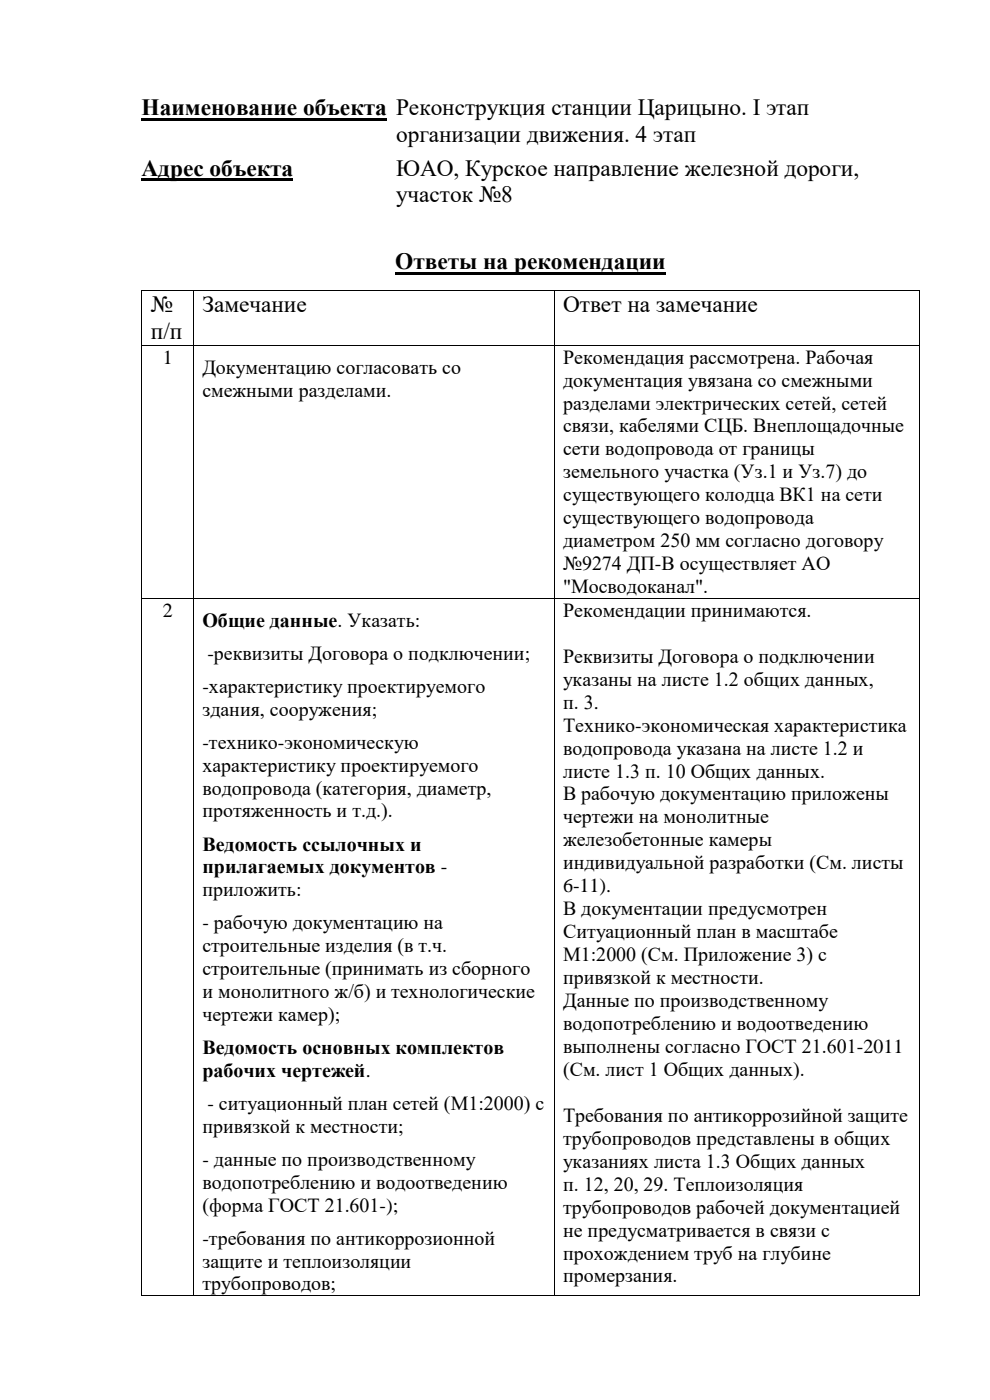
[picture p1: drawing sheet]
<svg xmlns="http://www.w3.org/2000/svg" width="210mm" height="297mm" viewBox="0 0 210 297" stroke-linecap="round" stroke-linejoin="round" font-family="sans-serif">
<defs><g id="words">
<g font-size="5">
<text x="30" y="24.5">Наименование объекта Реконструкция станции Царицыно. I этап</text>
<text x="84" y="30.2">организации движения. 4 этап</text>
<text x="30" y="37.3">Адрес объекта</text>
<text x="84" y="37.3">ЮАО, Курское направление железной дороги,</text>
<text x="84" y="42.9">участок №8</text>
<text x="83.8" y="57.2">Ответы на рекомендации</text>
<text x="32" y="66.3">№</text>
<text x="32" y="71.9">п/п</text>
<text x="42.9" y="66.3">Замечание</text>
<text x="119.4" y="66.3">Ответ на замечание</text>
</g>
<g font-size="4.2">
<text x="34.5" y="77.1">1</text>
<text x="119.4" y="77.1">Рекомендация рассмотрена. Рабочая</text>
<text x="42.9" y="79.3">Документацию согласовать со</text>
<text x="119.4" y="82">документация увязана со смежными</text>
<text x="42.9" y="84.1">смежными разделами.</text>
<text x="119.4" y="86.9">разделами электрических сетей, сетей</text>
<text x="119.4" y="91.8">связи, кабелями СЦБ. Внеплощадочные</text>
<text x="119.4" y="96.6">сети водопровода от границы</text>
<text x="119.4" y="101.5">земельного участка (Уз.1 и Уз.7) до</text>
<text x="119.4" y="106.4">существующего колодца ВК1 на сети</text>
<text x="119.4" y="111.2">существующего водопровода</text>
<text x="119.4" y="116.1">диаметром 250 мм согласно договору</text>
<text x="119.4" y="121">№9274 ДП-В осуществляет АО</text>
<text x="119.4" y="125.8">&quot;Мосводоканал&quot;.</text>
<text x="34.5" y="130.9">2</text>
<text x="119.4" y="130.9">Рекомендации принимаются.</text>
<text x="42.9" y="133">Общие данные. Указать:</text>
<text x="44" y="140">-реквизиты Договора о подключении;</text>
<text x="119.4" y="140.6">Реквизиты Договора о подключении</text>
<text x="42.9" y="147">-характеристику проектируемого</text>
<text x="119.4" y="145.5">указаны на листе 1.2 общих данных,</text>
<text x="42.9" y="151.8">здания, сооружения;</text>
<text x="119.4" y="150.4">п. 3.</text>
<text x="119.4" y="155.2">Технико-экономическая характеристика</text>
<text x="42.9" y="158.8">-технико-экономическую</text>
<text x="119.4" y="160.1">водопровода указана на листе 1.2 и</text>
<text x="42.9" y="163.7">характеристику проектируемого</text>
<text x="119.4" y="165">листе 1.3 п. 10 Общих данных.</text>
<text x="42.9" y="168.6">водопровода (категория, диаметр,</text>
<text x="42.9" y="173.4">протяженность и т.д.).</text>
<text x="119.4" y="169.8">В рабочую документацию приложены</text>
<text x="119.4" y="174.7">чертежи на монолитные</text>
<text x="119.4" y="179.6">железобетонные камеры</text>
<text x="42.9" y="180.5">Ведомость ссылочных и</text>
<text x="42.9" y="185.3">прилагаемых документов -</text>
<text x="119.4" y="184.4">индивидуальной разработки (См. листы</text>
<text x="42.9" y="190.1">приложить:</text>
<text x="119.4" y="189.3">6-11).</text>
<text x="42.9" y="197.1">- рабочую документацию на</text>
<text x="119.4" y="194.2">В документации предусмотрен</text>
<text x="42.9" y="202">строительные изделия (в т.ч.</text>
<text x="119.4" y="199">Ситуационный план в масштабе</text>
<text x="119.4" y="203.9">М1:2000 (См. Приложение 3) с</text>
<text x="42.9" y="206.9">строительные (принимать из сборного</text>
<text x="119.4" y="208.8">привязкой к местности.</text>
<text x="42.9" y="211.7">и монолитного ж/б) и технологические</text>
<text x="119.4" y="213.6">Данные по производственному</text>
<text x="42.9" y="216.6">чертежи камер);</text>
<text x="119.4" y="218.5">водопотреблению и водоотведению</text>
<text x="42.9" y="223.7">Ведомость основных комплектов</text>
<text x="119.4" y="223.4">выполнены согласно ГОСТ 21.601-2011</text>
<text x="42.9" y="228.5">рабочих чертежей.</text>
<text x="119.4" y="228.3">(См. лист 1 Общих данных).</text>
<text x="44" y="235.5">- ситуационный план сетей (М1:2000) с</text>
<text x="119.4" y="238">Требования по антикоррозийной защите</text>
<text x="42.9" y="240.3">привязкой к местности;</text>
<text x="119.4" y="242.9">трубопроводов представлены в общих</text>
<text x="42.9" y="247.3">- данные по производственному</text>
<text x="119.4" y="247.7">указаниях листа 1.3 Общих данных</text>
<text x="42.9" y="252.2">водопотреблению и водоотведению</text>
<text x="42.9" y="257">(форма ГОСТ 21.601-);</text>
<text x="119.4" y="252.6">п. 12, 20, 29. Теплоизоляция</text>
<text x="119.4" y="257.5">трубопроводов рабочей документацией</text>
<text x="119.4" y="262.3">не предусматривается в связи с</text>
<text x="42.9" y="264">-требования по антикоррозионной</text>
<text x="42.9" y="268.9">защите и теплоизоляции</text>
<text x="119.4" y="267.2">прохождением труб на глубине</text>
<text x="42.9" y="273.8">трубопроводов;</text>
<text x="119.4" y="272.1">промерзания.</text>
</g>
</g></defs>
<g fill="#000">
<path d="M30 25h52.1v.5h-52.1z" fill-rule="evenodd"/>
<path d="M30 37.8h32.2v.5h-32.2z" fill-rule="evenodd"/>
<path d="M83.8 57.7h57.4v.5h-57.4z" fill-rule="evenodd"/>
<path d="M30 61.6h.2v.2h-.2z" fill-rule="evenodd"/>
<path d="M30 61.6h.2v.2h-.2z" fill-rule="evenodd"/>
<path d="M30 73.1h.2v.2h-.2z" fill-rule="evenodd"/>
<path d="M40.9 61.6h.2v.2h-.2z" fill-rule="evenodd"/>
<path d="M40.9 73.1h.2v.2h-.2z" fill-rule="evenodd"/>
<path d="M117.5 61.6h.2v.2h-.2z" fill-rule="evenodd"/>
<path d="M117.5 73.1h.2v.2h-.2z" fill-rule="evenodd"/>
<path d="M194.9 61.6h.2v.2h-.2z" fill-rule="evenodd"/>
<path d="M194.9 61.6h.2v.2h-.2z" fill-rule="evenodd"/>
<path d="M194.9 73.1h.2v.2h-.2z" fill-rule="evenodd"/>
<path d="M30 126.8h.2v.2h-.2z" fill-rule="evenodd"/>
<path d="M40.9 126.8h.2v.2h-.2z" fill-rule="evenodd"/>
<path d="M117.5 126.8h.2v.2h-.2z" fill-rule="evenodd"/>
<path d="M194.9 126.8h.2v.2h-.2z" fill-rule="evenodd"/>
<path d="M30 274.8h.2v.2h-.2z" fill-rule="evenodd"/>
<path d="M30 274.8h.2v.2h-.2z" fill-rule="evenodd"/>
<path d="M40.9 274.8h.2v.2h-.2z" fill-rule="evenodd"/>
<path d="M117.5 274.8h.2v.2h-.2z" fill-rule="evenodd"/>
<path d="M194.9 274.8h.2v.2h-.2z" fill-rule="evenodd"/>
<path d="M194.9 274.8h.2v.2h-.2z" fill-rule="evenodd"/>
</g>
<g fill="none" stroke="#000" stroke-width=".21">
<path d="M30.1 61.8v11.3M30.1 73.3v53.5M30.2 61.7h10.7M30.2 73.2h10.7M41 61.8v11.3M41 73.3v53.5M41.1 61.7h76.4M41.1 73.2h76.4M117.6 61.8v11.3M117.6 73.3v53.5M117.7 61.7h77.2M117.7 73.2h77.2"/>
<path d="M195 61.8v11.3M195 73.3v53.5M30.1 127v147.8M30.2 126.9h10.7M41 127v147.8M41.1 126.9h76.4M117.6 127v147.8M117.7 126.9h77.2M195 127v147.8M30.2 274.9h10.7M41.1 274.9h76.4M117.7 274.9h77.2"/>
</g>
<use href="#words"/>
</svg>
